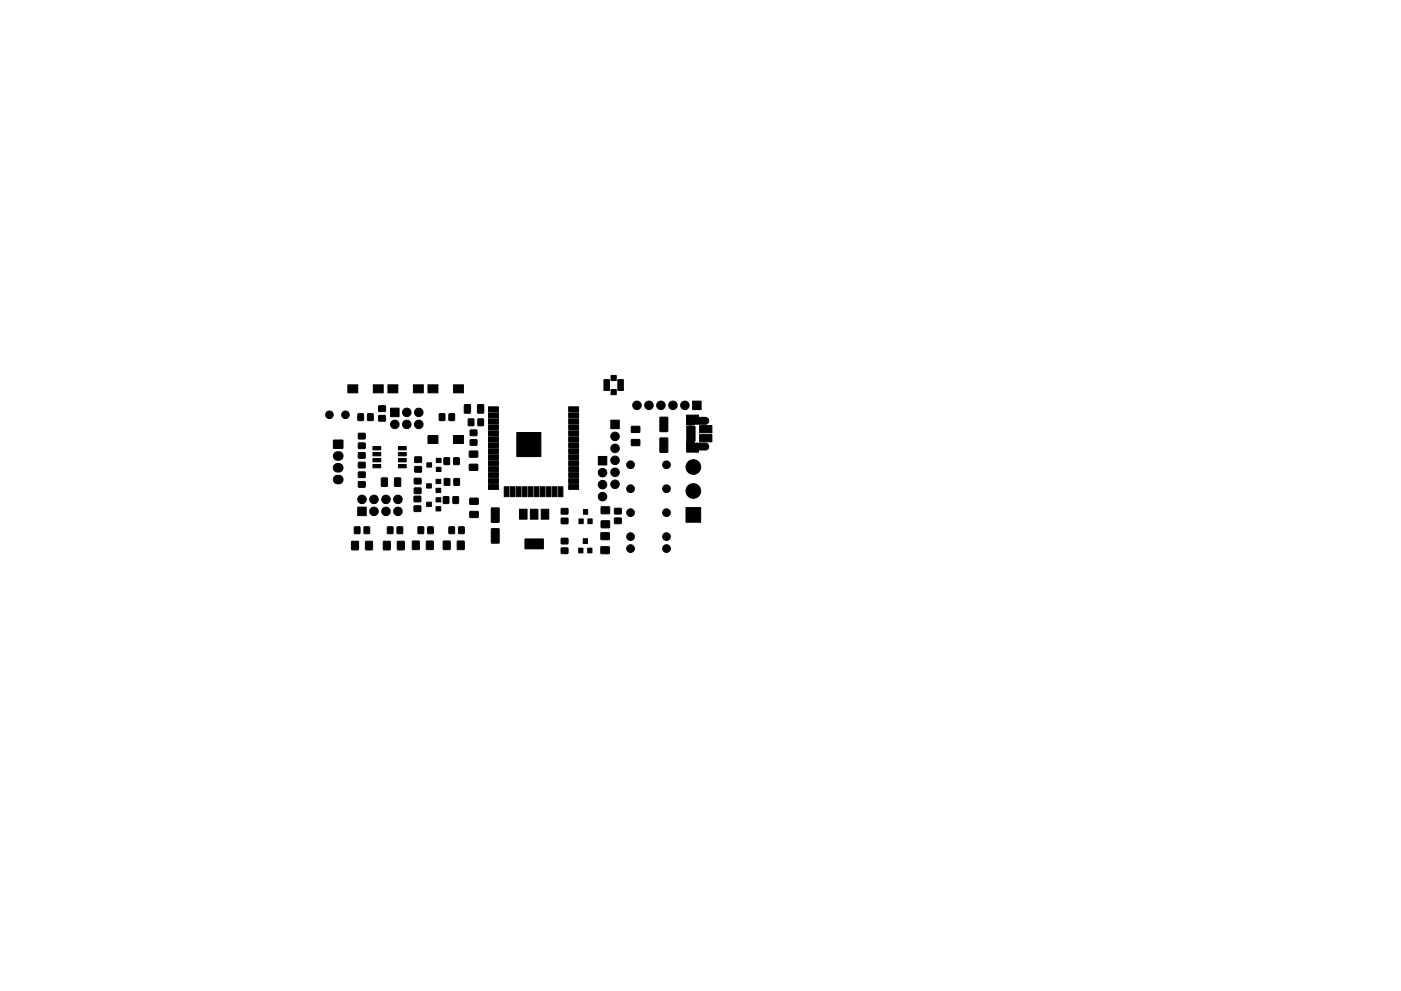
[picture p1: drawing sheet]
<svg xmlns="http://www.w3.org/2000/svg" width="297mm" height="210mm" viewBox="0 0 297 210" stroke-linecap="round" stroke-linejoin="round" font-family="sans-serif">
<g fill="#000" stroke="#000" stroke-width=".21">
<path d="M70.9 98.6l.5-.2 .5-.1a.9 .9 0 0 1 .8 .9 .9 .9 0 0 1-.8 .9h-.4a.9 .9 0 0 1-.8-.5 .9 .9 0 0 1 .2-1zM70.9 96.1l.5-.2 .5-.1a.9 .9 0 0 1 .8 .9 .9 .9 0 0 1-.8 .9h-.4a.9 .9 0 0 1-.8-.5 .9 .9 0 0 1 .2-1zM70.7 93.4h2v1.7h-2zM73.7 81.6h2.2v1.7h-2.2zM75.9 87.8h1.2l-.1 1.4h-1.1zM76 98.1h1.4v1.1l-1.4 .1zM76 96.1l1.4-.1v1.2h-1.4zM76 94h1.4v1.1l-1.4 .1zM76 92l1.4-.1v1.2h-1.4zM78 87.8h1.1v1.4h-1.2zM79.1 98.6h1.6v.7h-1.6zM79.1 97.3h1.6v.7h-1.6z"/>
<path d="M79.1 96h1.6v.7h-1.6zM79.1 94.7h1.6v.7h-1.6zM79.1 81.6h2.2v1.7h-2.2zM80.3 88.2h1.4v1.1h-1.4zM80.3 86.1h1.4v1.1l-1.4 .1zM82.2 81.6h2.2v1.7h-2.2zM82.8 86.6h1.8v1.8h-1.8zM84.5 98.6h1.6v.7h-1.6zM84.5 97.3h1.6v.7h-1.6zM84.5 96h1.6v.7h-1.6zM84.5 94.7h1.6v.7h-1.6zM88 99h1.3l.1 1.1-1.4 .1z"/>
<path d="M88 97l1.3-.1 .1 1.2h-1.4zM87.6 81.6h2.2v1.7h-2.2zM90.5 98.2h1v.9h-1zM90.7 92.4h2.2v1.7h-2.2zM90.7 81.6h2.2v1.7h-2.2zM92.5 97.2h1v.9h-1zM93.2 87.8h1.1v1.4h-1.2zM94.2 97.2h1.1v1.4l-1.2-.1zM95.2 87.8h1.2l-.1 1.4h-1.1zM96.2 97.2h1.2l-.1 1.4-1.1-.1zM96.1 92.4h2.2v1.7h-2.2zM96.1 81.6h2.2v1.7h-2.2z"/>
<path d="M98.5 85.9h1.2v1.7h-1.2zM99.3 88.9h1.2l-.1 1.4h-1.1zM99.7 93.3h1.4v1.1l-1.4 .1zM99.7 91.3l1.4-.1v1.2h-1.4zM99.5 98.5h1.7l.1 1.2-1.7 .1zM99.5 95.7h1.7l.1 1.2-1.7 .1zM101.4 88.9h1.1v1.4h-1.2zM101.3 85.9h1.2v1.7h-1.2zM103.6 97.7h2.1v1h-2.1zM103.6 96.5h2.1v1h-2.1zM103.6 95.2h2.1v1h-2.1zM103.6 93.9h2.1v1h-2.1z"/>
<path d="M103.6 92.7h2.1v1h-2.1zM103.6 91.4h2.1v1h-2.1zM103.6 90.1h2.1v1h-2.1zM103.6 88.9h2.1v1h-2.1zM103.6 87.6h2.1v1h-2.1zM103.6 86.3h2.1v1h-2.1zM109.6 91.8h5.1v5.1h-5.1zM120.6 97.7h2.1v1h-2.1zM120.6 96.5h2.1v1h-2.1zM120.6 95.2h2.1v1h-2.1zM120.6 93.9h2.1v1h-2.1zM120.6 92.7h2.1v1h-2.1z"/>
<path d="M120.6 91.4h2.1v1h-2.1zM120.6 90.1h2.1v1h-2.1zM120.6 88.9h2.1v1h-2.1zM120.6 87.6h2.1v1h-2.1zM120.6 86.3h2.1v1h-2.1zM126.8 96.8h1.9v1.8h-1.9zM128 80.5h1.2v2.3h-1.2zM129.5 82.6h1.2v1.1h-1.2zM129.5 79.6h1.2v1.1h-1.2zM129.5 89.1h1.8v1.8h-1.8zM131 80.5h1.2v2.3h-1.2zM133.9 93.3h1.7v1.2h-1.7z"/>
<path d="M133.9 90.5h1.7v1.2h-1.7zM140 93h1.6l-.1 3-1.6-.1zM140 88.6h1.6l-.1 3-1.6-.1zM145.6 90.5h1.8v3.1l-.2 .1v.3h2.4a.73 .73 0 0 1 .7 .8 .73 .73 0 0 1-.7 .7h-1.4l-.1 .4h-2.5zM145.6 88.1h2.5l.1 .4h1.3a.74 .74 0 0 1 .8 .8 .74 .74 0 0 1-.7 .7h-2.3l-.1 .2h-1.6zM146.8 85.1h1.9v1.8h-1.9zM148.3 92.2h2.6v1.5h-2.6zM148.3 90.3h2.6v1.5h-2.6zM70.9 101.1l.5-.2 .5-.1a.9 .9 0 0 1 .8 .9 .9 .9 0 0 1-.8 .9h-.4a.9 .9 0 0 1-.8-.5 .9 .9 0 0 1 .2-1zM74.6 114.9h1.4l-.1 1.7h-1.4zM75.2 111.8h1.1v1.4h-1.2zM76 102.2h1.4v1.1l-1.4 .1z"/>
<path d="M76 100.2l1.4-.1v1.2h-1.4zM75.8 107.6h1.9v1.8h-1.9zM77.2 111.8h1.2l-.1 1.4h-1.1zM77.5 114.9h1.5l-.1 1.7h-1.4zM80.9 101.4l1.2 .1v1.7l-1.2-.1zM81.3 114.9h1.4v1.7h-1.4zM82.2 111.8h1.1v1.4h-1.2zM83.7 101.4l1.2 .1v1.7l-1.2-.1zM84.2 111.8h1.2l-.1 1.4h-1.1zM84.3 114.9h1.4v1.7h-1.4zM87.5 114.8l1.4 .1-.1 1.7-1.4-.1zM87.8 107.4l1.4-.1v1.2h-1.4z"/>
<path d="M87.8 105.3h1.4v1.1l-1.4 .1zM87.9 103.6l1.3-.1 .1 1.2h-1.4zM87.9 101.5h1.3l.1 1.1-1.4 .1zM88.7 111.8h1.1v1.4h-1.2zM90.4 106.5h1.1v.9h-1.1zM90.4 102.6h1.1v.9h-1.1zM90.7 111.8h1.2l-.1 1.4h-1.1zM90.4 114.8l1.5 .1-.1 1.7-1.4-.1zM92.4 107.5h1.1v.9h-1.1zM92.4 105.6h1.1v.9h-1.1zM92.4 103.6h1.1v.9h-1.1zM92.4 101.7h1.1v.9h-1.1z"/>
<path d="M92.5 99.1h1v.9h-1zM94 105.4h1.2l-.1 1.4h-1.1zM94.2 101.6h1.2l-.1 1.4-1.1-.1zM94 114.8l1.4 .1v1.7l-1.4-.1zM95.2 111.8h1.2l-.1 1.4h-1.1zM96.1 105.4h1.1v1.4h-1.2zM96.3 101.6h1.1v1.4l-1.2-.1zM97.3 111.8h1.1v1.4h-1.2zM97 114.8l1.4 .1v1.7l-1.4-.1zM99.6 108.5h1.7l.1 1.2-1.7 .1zM99.6 105.7h1.7l.1 1.2-1.7 .1zM103.6 102.8h2.1v1h-2.1z"/>
<path d="M103.6 101.6h2.1v1h-2.1zM103.6 100.3h2.1v1h-2.1zM103.6 99h2.1v1h-2.1zM104.2 112.2l1.6 .1-.1 2.9-1.5-.1zM104.2 107.8l1.6 .1-.1 2.9-1.5-.1zM106.9 103.3h1v2.1h-1zM108.2 103.3h1v2.1h-1zM109.4 103.3h1.1v2.1h-1.1zM110.7 103.3h1v2.1h-1zM110.1 108h1.7v2.1h-1.7zM112 103.3h1v2.1h-1zM112.4 108h1.7v2.1h-1.7z"/>
<path d="M113.3 103.3h1v2.1h-1zM111.3 114.3h3.9v2.1h-3.9zM114.5 103.3h1v2.1h-1zM114.7 108h1.7v2.1h-1.7zM115.8 103.3h1v2.1h-1zM117.1 103.3h1v2.1h-1zM118.3 103.3h1v2.1h-1zM119 116.3h1.4v1.1h-1.4zM119 114.2h1.4v1.1l-1.4 .1zM119 110l1.4-.1v1.2h-1.4zM119 107.9h1.4v1.1l-1.4 .1zM120.6 102.8h2.1v1h-2.1z"/>
<path d="M120.6 101.6h2.1v1h-2.1zM120.6 100.3h2.1v1h-2.1zM120.6 99h2.1v1h-2.1zM122.7 116.3h.9v1h-.9zM122.7 110.1h1v1h-1zM123.6 114.3h1v1h-1zM123.7 108.1h.9v1h-.9zM124.6 116.3h.9v1h-.9zM124.6 110.1h1v1h-1zM127.4 116h1.7l.1 1.4-1.7 .1zM127.4 113.1l1.7-.1 .1 1.4-1.7 .1zM127.5 110.5h1.7v1.4l-1.7 .1z"/>
<path d="M127.5 107.6l1.7-.1v1.4l-1.7 .1zM130.3 109.9h1.4v1.1l-1.4 .1zM130.3 107.9h1.4v1.1h-1.4zM145.4 107.7h3.2v3.1h-3.2z"/>
<circle cx="69.9" cy="88" r=".8"/>
<circle cx="73.2" cy="88" r=".8"/>
<circle cx="83.7" cy="90" r=".9"/>
<circle cx="86.3" cy="90" r=".9"/>
<circle cx="86.3" cy="87.5" r=".9"/>
<circle cx="88.8" cy="90" r=".9"/>
<circle cx="88.8" cy="87.5" r=".9"/>
<circle cx="130.4" cy="95.1" r=".9"/>
<circle cx="130.4" cy="92.6" r=".9"/>
<circle cx="130.4" cy="97.7" r=".9"/>
<circle cx="133.7" cy="98.6" r=".82"/>
<circle cx="135" cy="86" r=".9"/>
<circle cx="137.6" cy="86" r=".9"/>
<circle cx="140.1" cy="86" r=".9"/>
<circle cx="141.3" cy="98.6" r=".82"/>
<circle cx="142.7" cy="86" r=".9"/>
<circle cx="145.2" cy="86" r=".9"/>
<circle cx="147" cy="99.1" r="1.56"/>
<circle cx="76.8" cy="106" r=".9"/>
<circle cx="79.3" cy="108.5" r=".9"/>
<circle cx="79.3" cy="106" r=".9"/>
<circle cx="81.8" cy="108.5" r=".9"/>
<circle cx="81.8" cy="106" r=".9"/>
<circle cx="84.4" cy="108.5" r=".9"/>
<circle cx="84.4" cy="106" r=".9"/>
<circle cx="127.8" cy="100.3" r=".9"/>
<circle cx="127.8" cy="105.4" r=".9"/>
<circle cx="127.8" cy="102.8" r=".9"/>
<circle cx="130.4" cy="100.2" r=".9"/>
<circle cx="130.4" cy="102.8" r=".9"/>
<circle cx="133.7" cy="103.7" r=".82"/>
<circle cx="133.7" cy="108.8" r=".82"/>
<circle cx="133.7" cy="116.4" r=".82"/>
<circle cx="133.7" cy="113.8" r=".82"/>
<circle cx="141.3" cy="103.7" r=".82"/>
<circle cx="141.3" cy="108.8" r=".82"/>
<circle cx="141.3" cy="116.4" r=".82"/>
<circle cx="141.3" cy="113.8" r=".82"/>
<circle cx="147" cy="104.2" r="1.56"/>
</g>
</svg>
